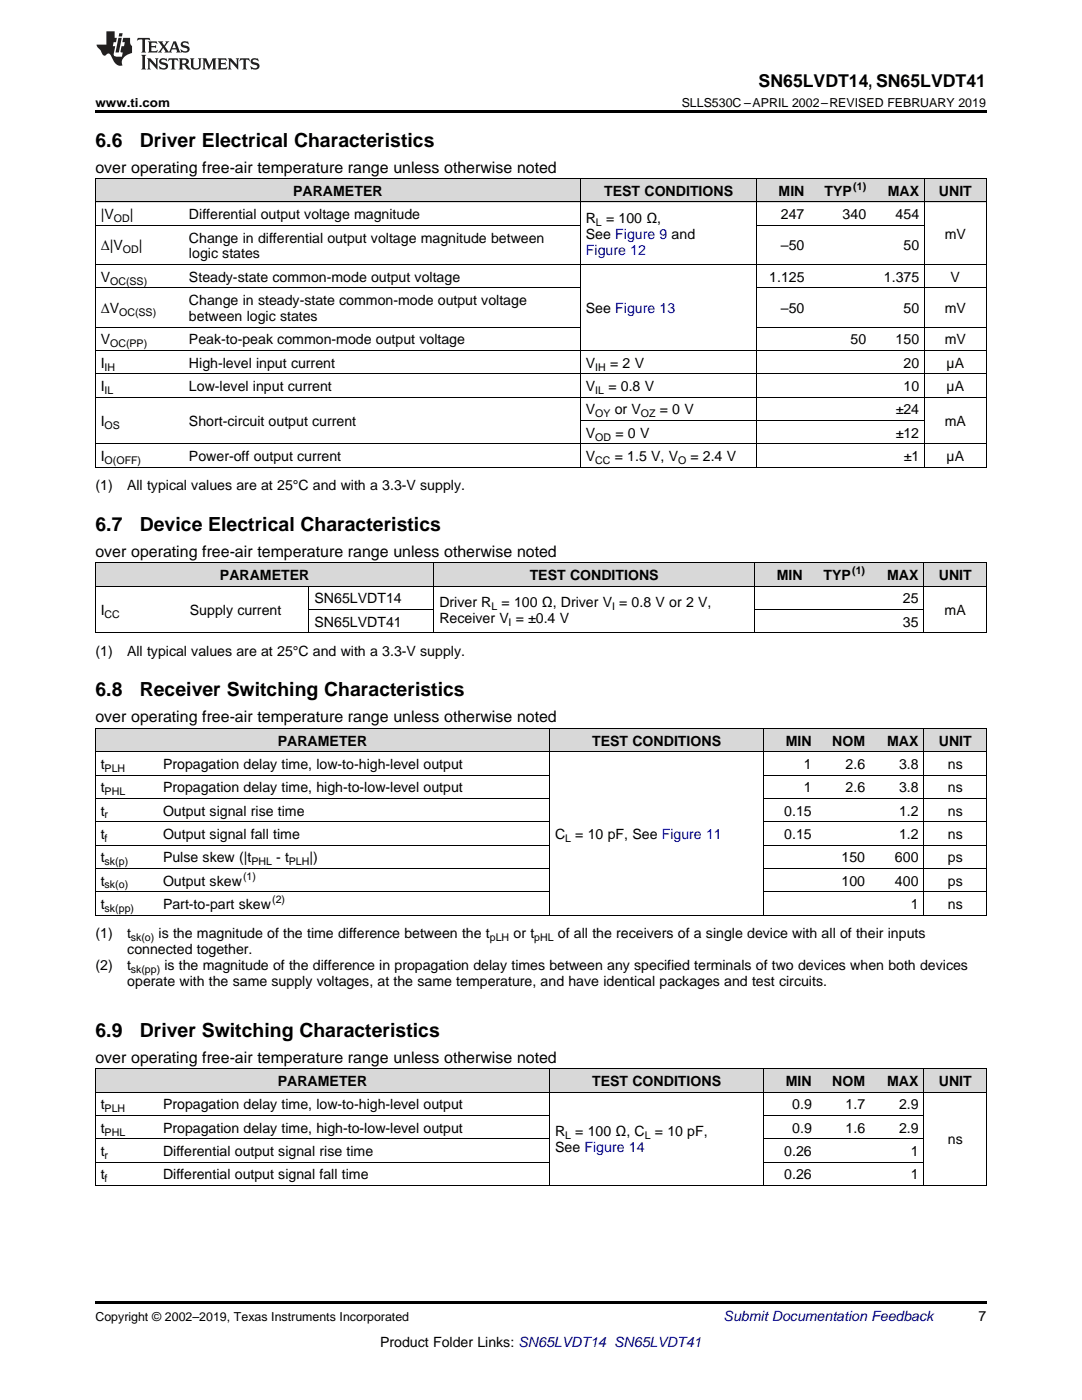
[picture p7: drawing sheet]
<svg xmlns="http://www.w3.org/2000/svg" width="216mm" height="279mm" viewBox="0 0 216 279" stroke-linecap="round" stroke-linejoin="round" font-family="sans-serif">
<defs><g id="words">
<g font-size="3.9">
<text x="19" y="29.3">6.6</text>
<text x="27.9" y="29.3">Driver Electrical Characteristics</text>
<text x="19" y="105.9">6.7</text>
<text x="27.9" y="105.9">Device Electrical Characteristics</text>
<text x="19" y="139">6.8</text>
<text x="27.9" y="139">Receiver Switching Characteristics</text>
<text x="19" y="206.9">6.9</text>
<text x="27.9" y="206.9">Driver Switching Characteristics</text>
</g>
<text font-size="3.5" x="151.4" y="17.3">SN65LVDT14, SN65LVDT41</text>
<g font-size="3.2">
<text x="19" y="34.4">over operating free-air temperature range unless otherwise noted</text>
<text x="19" y="111.1">over operating free-air temperature range unless otherwise noted</text>
<text x="19" y="144.1">over operating free-air temperature range unless otherwise noted</text>
<text x="19" y="212.1">over operating free-air temperature range unless otherwise noted</text>
</g>
<g font-size="2.8">
<text x="58.5" y="39.1">PARAMETER</text>
<text x="120.5" y="39.1">TEST CONDITIONS</text>
<text x="155.4" y="39.1">MIN</text>
<text x="164.5" y="39.1">TYP</text>
<text x="177.2" y="39.1">MAX</text>
<text x="187.4" y="39.1">UNIT</text>
<text x="20.1" y="43.7">|V</text>
<text x="25.9" y="43.7">|</text>
<text x="37.7" y="43.7">Differential output voltage magnitude</text>
<text x="116.9" y="44.5">R</text>
<text x="116.9" y="47.7">See Figure 9 and</text>
<text x="120.9" y="44.5">= 100 Ω,</text>
<text x="155.8" y="43.7">247</text>
<text x="168.1" y="43.7">340</text>
<text x="178.7" y="43.7">454</text>
<text x="188.5" y="47.7">mV</text>
<text x="20.1" y="50">Δ|V</text>
<text x="27.7" y="50">|</text>
<text x="37.7" y="48.4">Change in differential output voltage magnitude between</text>
<text x="37.7" y="51.6">logic states</text>
<text x="155.8" y="50">–50</text>
<text x="180.3" y="50">50</text>
<text x="20.1" y="56.2">V</text>
<text x="37.7" y="56.2">Steady-state common-mode output voltage</text>
<text x="153.5" y="56.2">1.125</text>
<text x="176.4" y="56.2">1.375</text>
<text x="189.7" y="56.2">V</text>
<text x="20.1" y="62.5">ΔV</text>
<text x="37.7" y="60.9">Change in steady-state common-mode output voltage</text>
<text x="37.7" y="64.1">between logic states</text>
<text x="116.9" y="62.5">See Figure 13</text>
<text x="155.8" y="62.5">–50</text>
<text x="180.3" y="62.5">50</text>
<text x="188.5" y="62.5">mV</text>
<text x="20.1" y="68.7">V</text>
<text x="37.7" y="68.7">Peak-to-peak common-mode output voltage</text>
<text x="169.7" y="68.7">50</text>
<text x="178.7" y="68.7">150</text>
<text x="188.5" y="68.7">mV</text>
<text x="20.1" y="73.4">I</text>
<text x="37.7" y="73.4">High-level input current</text>
<text x="116.9" y="73.4">V</text>
<text x="121.7" y="73.4">= 2 V</text>
<text x="180.3" y="73.4">20</text>
<text x="188.9" y="73.4">µA</text>
<text x="20.1" y="78">I</text>
<text x="37.7" y="78">Low-level input current</text>
<text x="116.9" y="78">V</text>
<text x="116.9" y="82.7">V</text>
<text x="121.4" y="78">= 0.8 V</text>
<text x="122.7" y="82.7">or V</text>
<text x="131.7" y="82.7">= 0 V</text>
<text x="178.8" y="82.7">±24</text>
<text x="180.3" y="78">10</text>
<text x="188.9" y="78">µA</text>
<text x="20.1" y="85">I</text>
<text x="37.7" y="85">Short-circuit output current</text>
<text x="116.9" y="87.3">V</text>
<text x="122.8" y="87.3">= 0 V</text>
<text x="178.8" y="87.3">±12</text>
<text x="188.5" y="85">mA</text>
<text x="20.1" y="92">I</text>
<text x="37.7" y="92">Power-off output current</text>
<text x="116.9" y="92">V</text>
<text x="122.7" y="92">= 1.5 V, V</text>
<text x="137.8" y="92">= 2.4 V</text>
<text x="180.3" y="92">±1</text>
<text x="188.9" y="92">µA</text>
<text x="19" y="97.9">(1)</text>
<text x="25.4" y="97.9">All typical values are at 25°C and with a 3.3-V supply.</text>
<text x="43.9" y="115.7">PARAMETER</text>
<text x="105.7" y="115.7">TEST CONDITIONS</text>
<text x="155" y="115.7">MIN</text>
<text x="164.3" y="115.7">TYP</text>
<text x="177" y="115.7">MAX</text>
<text x="187.3" y="115.7">UNIT</text>
<text x="20.1" y="122.7">I</text>
<text x="37.9" y="122.7">Supply current</text>
<text x="62.8" y="120.4">SN65LVDT14</text>
<text x="62.8" y="125.1">SN65LVDT41</text>
<text x="87.7" y="121.1">Driver R</text>
<text x="87.7" y="124.3">Receiver V = ±0.4 V</text>
<text x="100.1" y="121.1">= 100 Ω, Driver V = 0.8 V or 2 V,</text>
<text x="180.2" y="120.4">25</text>
<text x="180.2" y="125.1">35</text>
<text x="188.5" y="122.7">mA</text>
<text x="19" y="130.9">(1)</text>
<text x="25.4" y="130.9">All typical values are at 25°C and with a 3.3-V supply.</text>
<text x="55.4" y="148.8">PARAMETER</text>
<text x="118.1" y="148.8">TEST CONDITIONS</text>
<text x="156.8" y="148.8">MIN</text>
<text x="166.1" y="148.8">NOM</text>
<text x="177" y="148.8">MAX</text>
<text x="187.3" y="148.8">UNIT</text>
<text x="20.1" y="153.5">t</text>
<text x="32.5" y="153.5">Propagation delay time, low-to-high-level output</text>
<text x="160.4" y="153.5">1</text>
<text x="168.7" y="153.5">2.6</text>
<text x="179.4" y="153.5">3.8</text>
<text x="189.1" y="153.5">ns</text>
<text x="20.1" y="158.1">t</text>
<text x="32.5" y="158.1">Propagation delay time, high-to-low-level output</text>
<text x="160.4" y="158.1">1</text>
<text x="168.7" y="158.1">2.6</text>
<text x="179.4" y="158.1">3.8</text>
<text x="189.1" y="158.1">ns</text>
<text x="20.1" y="162.8">t</text>
<text x="20.1" y="167.4">t</text>
<text x="32.5" y="162.8">Output signal rise time</text>
<text x="32.5" y="167.4">Output signal fall time</text>
<text x="110.8" y="167.4">C</text>
<text x="114.8" y="167.4">= 10 pF, See Figure 11</text>
<text x="156.5" y="162.8">0.15</text>
<text x="156.5" y="167.4">0.15</text>
<text x="179.4" y="162.8">1.2</text>
<text x="179.4" y="167.4">1.2</text>
<text x="189.1" y="162.8">ns</text>
<text x="189.1" y="167.4">ns</text>
<text x="20.1" y="172.1">t</text>
<text x="32.5" y="172.1">Pulse skew (|t</text>
<text x="55.1" y="172.1">- t</text>
<text x="61.8" y="172.1">|)</text>
<text x="167.9" y="172.1">150</text>
<text x="178.6" y="172.1">600</text>
<text x="189.1" y="172.1">ps</text>
<text x="20.1" y="176.7">t</text>
<text x="32.5" y="176.7">Output skew</text>
<text x="167.9" y="176.7">100</text>
<text x="178.6" y="176.7">400</text>
<text x="189.1" y="176.7">ps</text>
<text x="20.1" y="181.4">t</text>
<text x="32.5" y="181.4">Part-to-part skew</text>
<text x="181.7" y="181.4">1</text>
<text x="189.1" y="181.4">ns</text>
<text x="19" y="187.3">(1)</text>
<text x="25.4" y="187.3">t</text>
<text x="25.4" y="190.4">connected together.</text>
<text x="31.6" y="187.3">is the magnitude of the time difference between the t</text>
<text x="102.5" y="187.3">or t</text>
<text x="111.3" y="187.3">of all the receivers of a single device with all of their inputs</text>
<text x="19" y="193.6">(2)</text>
<text x="25.4" y="193.6">t</text>
<text x="25.4" y="196.8">operate with the same supply voltages, at the same temperature, and have identical packages and test circuits.</text>
<text x="32.8" y="193.6">is the magnitude of the difference in propagation delay times between any specified terminals of two devices when both devices</text>
<text x="20.1" y="221.4">t</text>
<text x="32.5" y="221.4">Propagation delay time, low-to-high-level output</text>
<text x="55.4" y="216.7">PARAMETER</text>
<text x="118.1" y="216.7">TEST CONDITIONS</text>
<text x="156.8" y="216.7">MIN</text>
<text x="158.1" y="221.4">0.9</text>
<text x="166.1" y="216.7">NOM</text>
<text x="168.7" y="221.4">1.7</text>
<text x="177" y="216.7">MAX</text>
<text x="179.4" y="221.4">2.9</text>
<text x="187.3" y="216.7">UNIT</text>
<text x="20.1" y="226.1">t</text>
<text x="32.5" y="226.1">Propagation delay time, high-to-low-level output</text>
<text x="110.8" y="226.8">R</text>
<text x="114.8" y="226.8">= 100 Ω, C</text>
<text x="130.7" y="226.8">= 10 pF,</text>
<text x="158.1" y="226.1">0.9</text>
<text x="168.7" y="226.1">1.6</text>
<text x="179.4" y="226.1">2.9</text>
<text x="20.1" y="230.7">t</text>
<text x="32.5" y="230.7">Differential output signal rise time</text>
<text x="110.8" y="230">See Figure 14</text>
<text x="156.5" y="230.7">0.26</text>
<text x="181.7" y="230.7">1</text>
<text x="189.1" y="228.4">ns</text>
<text x="20.1" y="235.4">t</text>
<text x="32.5" y="235.4">Differential output signal fall time</text>
<text x="156.5" y="235.4">0.26</text>
<text x="181.7" y="235.4">1</text>
<text x="195.3" y="263.6">7</text>
<text x="75.8" y="268.9">Product Folder Links: SN65LVDT14 SN65LVDT41</text>
</g>
<text font-size="2.8" fill="#00f" x="116.9" y="50.8">Figure 12</text>
<text font-size="2.8" fill="#0000c8" x="144.4" y="263.6">Submit Documentation Feedback</text>
<g font-size="2.5">
<text x="19" y="21.4">www.ti.com</text>
<text x="136" y="21.4">SLLS530C –APRIL 2002–REVISED FEBRUARY 2019</text>
<text x="19" y="263.6">Copyright © 2002–2019, Texas Instruments Incorporated</text>
</g>
<g font-size="2.1">
<text x="170.3" y="38">(1)</text>
<text x="22.7" y="44.3">OD</text>
<text x="118.9" y="45">L</text>
<text x="24.5" y="50.6">OD</text>
<text x="22" y="56.8">OC(SS)</text>
<text x="23.8" y="63">OC(SS)</text>
<text x="22" y="69.3">OC(PP)</text>
<text x="20.9" y="73.9">IH</text>
<text x="118.8" y="73.9">IH</text>
<text x="20.9" y="78.6">IL</text>
<text x="118.8" y="78.6">IL</text>
<text x="118.8" y="83.3">OY</text>
<text x="127.9" y="83.3">OZ</text>
<text x="20.9" y="85.6">OS</text>
<text x="118.8" y="87.9">OD</text>
<text x="20.9" y="92.6">O(OFF)</text>
<text x="118.8" y="92.6">CC</text>
<text x="135.3" y="92.6">O</text>
<text x="170.1" y="114.6">(1)</text>
<text x="20.9" y="123.3">CC</text>
<text x="98.1" y="121.7">L</text>
<text x="101.5" y="124.9">I</text>
<text x="122.1" y="121.7">I</text>
<text x="20.9" y="154">PLH</text>
<text x="20.9" y="158.7">PHL</text>
<text x="20.9" y="163.3">r</text>
<text x="20.9" y="168">f</text>
<text x="112.8" y="168">L</text>
<text x="20.9" y="172.6">sk(p)</text>
<text x="50.2" y="172.6">PHL</text>
<text x="57.6" y="172.6">PLH</text>
<text x="20.9" y="177.3">sk(o)</text>
<text x="48.5" y="175.6">(1)</text>
<text x="20.9" y="182">sk(pp)</text>
<text x="54.3" y="180.3">(2)</text>
<text x="26.1" y="187.8">sk(o)</text>
<text x="97.7" y="187.8">pLH</text>
<text x="106.6" y="187.8">pHL</text>
<text x="26.1" y="194.2">sk(pp)</text>
<text x="20.9" y="222">PLH</text>
<text x="20.9" y="226.6">PHL</text>
<text x="112.8" y="227.4">L</text>
<text x="128.7" y="227.4">L</text>
<text x="20.9" y="231.3">r</text>
<text x="20.9" y="235.9">f</text>
</g>
</g></defs>
<g fill="#d8d8d8">
<path d="M19 213.4h12.5v4.6h-12.5z"/>
<path d="M31.5 213.4h78.2v4.6h-78.2z"/>
<path d="M109.7 213.4h42.7v4.6h-42.7z"/>
<path d="M152.4 213.4h10.7v4.6h-10.7z"/>
<path d="M163.1 213.4h10.6v4.6h-10.6z"/>
<path d="M173.7 213.4h10.7v4.6h-10.7z"/>
<path d="M184.4 213.4h12.4v4.6h-12.4z"/>
<path d="M19 145.4h12.5v4.7h-12.5z"/>
<path d="M31.5 145.4h78.2v4.7h-78.2z"/>
<path d="M109.7 145.4h42.7v4.7h-42.7z"/>
<path d="M152.4 145.4h10.7v4.7h-10.7z"/>
<path d="M163.1 145.4h10.6v4.7h-10.6z"/>
<path d="M173.7 145.4h10.7v4.7h-10.7z"/>
<path d="M184.4 145.4h12.4v4.7h-12.4z"/>
<path d="M19 112.4h17.8v4.6h-17.8z"/>
<path d="M36.8 112.4h24.9v4.6h-24.9z"/>
<path d="M61.7 112.4h24.9v4.6h-24.9z"/>
<path d="M86.6 112.4h64v4.6h-64z"/>
<path d="M150.6 112.4h10.7v4.6h-10.7z"/>
<path d="M161.3 112.4h12.4v4.6h-12.4z"/>
<path d="M173.7 112.4h10.7v4.6h-10.7z"/>
<path d="M184.4 112.4h12.4v4.6h-12.4z"/>
<path d="M19 35.7h17.7v4.7h-17.7z"/>
<path d="M36.7 35.7h79.2v4.7h-79.2z"/>
<path d="M115.9 35.7h35.2v4.7h-35.2z"/>
<path d="M151.1 35.7h10.5v4.7h-10.5z"/>
<path d="M161.6 35.7h12.4v4.7h-12.4z"/>
<path d="M174 35.7h10.5v4.7h-10.5z"/>
<path d="M184.5 35.7h12.3v4.7h-12.3z"/>
</g>
<g fill="#000">
<path d="M19 22h177.8v.5h-177.8zM19 93.2l.2 .1zM115.7 93.2l.2 .1zM151 93.2l.1 .1zM161.5 93.2l.1 .1zM173.8 93.2l.2 .1zM184.4 93.2l.1 .1zM196.7 93.2l.1 .1zM19 126.3h.2zM61.6 126.3h.1zM86.5 126.3h.1zM150.5 126.3h.1z"/>
<path d="M161.2 126.3h.1zM173.6 126.3h.1zM184.3 126.3h.1zM196.7 126.3h.1zM19 182.6l.2 .1zM109.6 182.6l.1 .1zM152.3 182.6l.1 .1zM162.9 182.6l.2 .1zM173.6 182.6l.1 .1zM184.3 182.6l.1 .1zM196.7 182.6l.1 .1zM19 259.7h177.8v.5h-177.8z"/>
</g>
<g fill="none" stroke="#000" stroke-width=".2">
<path d="M19 35.6h177.8M19.1 35.7v57.6M115.8 35.7v57.6M151 35.7v57.6M184.4 35.7v57.6M196.8 35.7v57.6M19 57.4h96.9M19 52.8h177.8M19 45h96.9M19 40.3h177.8M151.1 57.4h45.7M151.1 45h33.4"/>
<path d="M19 79.3h177.8M19 74.6h177.8M19 69.9h177.8M19 65.3h96.9M151.1 65.3h45.7M19 93.2h177.8M19 88.6h177.8M115.9 83.9h68.6M19 117h177.8M19 112.3h177.8M19.1 112.3v14M61.6 117v9.3"/>
<path d="M86.6 112.3v14M150.5 112.3v14M184.3 112.3v14M196.8 112.3v14M19 126.3h177.8M61.7 121.6h24.9M150.6 121.6h33.8M19 145.4h177.8v37.3M19 159.3h90.7M19 154.7h90.7M19 150h177.8M19.1 145.4v37.3"/>
<path d="M109.7 145.4v37.3M152.3 145.4v37.3M152.4 159.3h44.4M152.4 154.7h44.4M184.3 145.4v37.3M19 178h90.7M19 173.3h90.7M19 168.6h90.7M19 164h90.7M152.4 178h44.4M152.4 173.3h44.4M152.4 168.6h44.4"/>
<path d="M152.4 164h44.4M19 182.6h177.8M19 218h177.8M19 213.3h177.8M19.1 213.4v23.2M109.7 213.4v23.2M152.3 213.4v23.2M184.3 213.4v23.2M196.8 213.4v23.2M19 236.6h177.8M19 231.9h90.7M19 227.3h90.7"/>
<path d="M19 222.6h90.7M152.4 231.9h32M152.4 227.3h32M152.4 222.6h32"/>
</g>
<g fill="#231f20">
<path d="M27.5 7.6l-.1 .5 .4-.2h.6v.1v2.1l-.2 .4h1l-.3-.4v-2.1l.1-.1h.5l.5 .2-.2-.5zM29.5 8.3l.2 .3v1.5l-.2 .4h1.8l.2-.6a1.04 1.04 0 0 1-1.3 .2v-.7h.6l.3 .2v-.6l-.3 .2h-.6v-.6l.8-.1 .4 .3-.2-.5zM31.5 8.3l.9 1.1-.9 1.1h.8l-.2-.2 .5-.7 .4 .7-.2 .2h1.5l-.1-.2 .1-.4h.9l.1 .4-.2 .2h1l-.3-.3-.7-1.9h-.5l-.9 2-.8-1 .9-1h-.8l.1 .3-.3 .5-.4-.6 .2-.2zM34.7 8.6l.4 1h-.7zM36.3 8.4a.63 .63 0 0 0-.2 .7 .63 .63 0 0 0 .6 .4l.6 .2 .1 .2a.75 .75 0 0 1-.7 .4 .75 .75 0 0 1-.6-.5l.1 .7 .1-.1a1.11 1.11 0 0 0 1.5-.6 1.13 1.13 0 0 0-1.2-.8l-.1-.4a1.04 1.04 0 0 1 1.2 .2l-.2-.5-.1 .1-.5-.2zM28.2 10.9l.2 .4v2.2l-.2 .4h1l-.3-.4v-2.2l.3-.4zM29.3 11.6l.3 .4v1.5l-.3 .4h.8l-.2-.4v-1.3l1.5 1.7v-1.9l.2-.4h-.7l.2 .4v.9l-1.1-1.3zM32 11.8a.62 .62 0 0 0-.2 .7 .62 .62 0 0 0 .6 .4l.6 .1 .1 .3a.76 .76 0 0 1-.7 .3 .76 .76 0 0 1-.6-.4l.1 .7 .1-.1a1.11 1.11 0 0 0 1.5-.6 1.13 1.13 0 0 0-1.2-.8l-.1-.4a1.04 1.04 0 0 1 1.2 .2l-.2-.6-.1 .1-.5-.1zM33.7 11.6l-.2 .6a.61 .61 0 0 1 .8-.3v1.6l-.2 .4h.9l-.2-.4v-1.6a.63 .63 0 0 1 .8 .3l-.2-.6zM35.6 11.6l.3 .4v1.5l-.3 .4h1l-.2-.2v-.8l.5 .2a.76 .76 0 0 0 1.2 .7l-1-1a.58 .58 0 0 0 .6-.5 .58 .58 0 0 0-.5-.6zM36.4 11.9h.1a.45 .45 0 0 1 .5 .1 .45 .45 0 0 1 .1 .5l-.7 .2zM37.9 11.6l.2 .2a2.17 2.17 0 0 0 .3 1.9 .99 .99 0 0 0 1.6-.6v-1.1l.2-.4h-.7l.2 .2a1.92 1.92 0 0 1-.2 1.8 .6 .6 0 0 1-.9-.5v-1.1l.2-.4zM40.4 11.6l.2 .4v1.5l-.2 .4h.7l-.2-.4v-1.4l.8 1.8 .8-1.8v1.4l-.2 .4h.9l-.2-.4v-1.5l.2-.4h-.8l-.6 1.5-.6-1.5zM43.4 11.6l.2 .4v1.5l-.2 .4h1.8l.2-.6a1.04 1.04 0 0 1-1.3 .1v-.6h.5l.4 .2v-.6l-.4 .2h-.5v-.7h.8l.3 .3-.1-.6zM45.5 11.6l.2 .4v1.5l-.2 .4h.7l-.2-.4v-1.3l1.5 1.7v-1.9l.2-.4h-.7l.2 .4v.9l-1.1-1.3zM47.9 11.6l-.1 .6a.61 .61 0 0 1 .8-.3v1.6l-.3 .4h1l-.3-.4 .1-1.6a.63 .63 0 0 1 .7 .3l-.1-.6zM50.2 11.8a.62 .62 0 0 0-.2 .7 .62 .62 0 0 0 .6 .4l.6 .1 .2 .3a.76 .76 0 0 1-.8 .3 .76 .76 0 0 1-.6-.4l.1 .7 .2-.1a1.11 1.11 0 0 0 1.5-.6 1.13 1.13 0 0 0-1.3-.8l-.1-.4a1.04 1.04 0 0 1 1.2 .2l-.1-.6-.2 .1-.5-.1z"/>
<path d="M21.2 6.3v2.6h-1.9l.1 .4 .7 .9a.91 .91 0 0 0 1 .8 .56 .56 0 0 1 .5-.3 .56 .56 0 0 1 .5 .3l.4 .8a1.53 1.53 0 0 0 1.9 1.2 1.54 1.54 0 0 1 1-2.1l.9-.3v-1.4a1.52 1.52 0 0 1-.3-1.6h-1.4l-.2 .8h.5l-.2 .8h-.4l-.2 1v.2l.4 .1-.2 .8a1.93 1.93 0 0 1-1.6-.3l.3-1.8h-.5l.2-.8h.4l.2-.8h-.4v-1.3zM23.6 7.6l-.6 2.9h.7l.6-2.9zM23.8 6.6l-.1 .7h.6l.2-.7z"/>
</g>
<use href="#words"/>
</svg>
